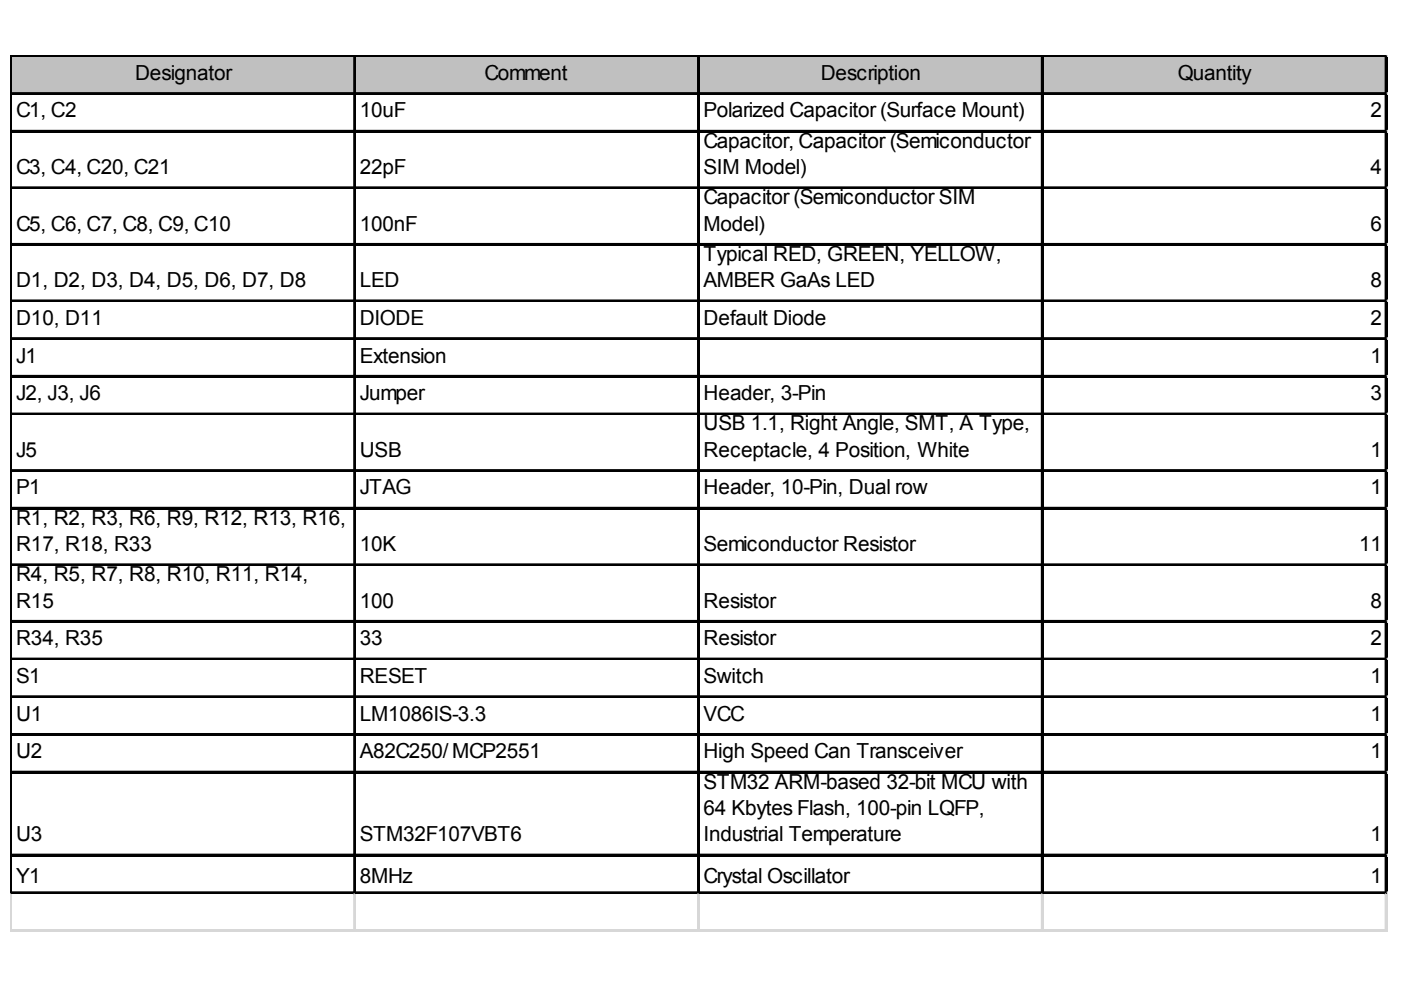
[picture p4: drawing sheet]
<svg xmlns="http://www.w3.org/2000/svg" width="297mm" height="210mm" viewBox="0 0 297 210" stroke-linecap="round" stroke-linejoin="round" font-family="sans-serif">
<defs><g id="words">
<g font-size="4.4">
<text x="28.6" y="16.9">Designator</text>
<text x="102.7" y="16.9">Comment</text>
<text x="174" y="16.9">Description</text>
<text x="249.7" y="16.9">Quantity</text>
<text x="3.4" y="24.9">C1, C2</text>
<text x="76.3" y="24.9">10uF</text>
<text x="149.2" y="24.9">Polarized Capacitor (Surface Mount)</text>
<text x="290.6" y="24.9">2</text>
<text x="149.2" y="31.3">Capacitor, Capacitor (Semiconductor</text>
<text x="3.4" y="36.9">C3, C4, C20, C21</text>
<text x="76.3" y="36.9">22pF</text>
<text x="149.2" y="36.9">SIM Model)</text>
<text x="290.6" y="36.9">4</text>
<text x="149.2" y="43.3">Capacitor (Semiconductor SIM</text>
<text x="3.4" y="48.9">C5, C6, C7, C8, C9, C10</text>
<text x="76.3" y="48.9">100nF</text>
<text x="149.2" y="48.9">Model)</text>
<text x="290.6" y="48.9">6</text>
<text x="149.2" y="55.3">Typical RED, GREEN, YELLOW,</text>
<text x="3.4" y="60.9">D1, D2, D3, D4, D5, D6, D7, D8</text>
<text x="76.3" y="60.9">LED</text>
<text x="149.2" y="60.9">AMBER GaAs LED</text>
<text x="290.6" y="60.9">8</text>
<text x="3.4" y="68.9">D10, D11</text>
<text x="76.3" y="68.9">DIODE</text>
<text x="149.2" y="68.9">Default Diode</text>
<text x="290.6" y="68.9">2</text>
<text x="3.4" y="76.9">J1</text>
<text x="76.3" y="76.9">Extension</text>
<text x="290.6" y="76.9">1</text>
<text x="3.4" y="84.9">J2, J3, J6</text>
<text x="76.3" y="84.9">Jumper</text>
<text x="149.2" y="84.9">Header, 3-Pin</text>
<text x="290.6" y="84.9">3</text>
<text x="149.2" y="91.3">USB 1.1, Right Angle, SMT, A Type,</text>
<text x="3.4" y="96.8">J5</text>
<text x="76.3" y="96.8">USB</text>
<text x="149.2" y="96.8">Receptacle, 4 Position, White</text>
<text x="290.6" y="96.8">1</text>
<text x="3.4" y="104.8">P1</text>
<text x="76.3" y="104.8">JTAG</text>
<text x="149.2" y="104.8">Header, 10-Pin, Dual row</text>
<text x="290.6" y="104.8">1</text>
<text x="3.4" y="111.2">R1, R2, R3, R6, R9, R12, R13, R16,</text>
<text x="3.4" y="116.8">R17, R18, R33</text>
<text x="76.3" y="116.8">10K</text>
<text x="149.2" y="116.8">Semiconductor Resistor</text>
<text x="288.2" y="116.8">11</text>
<text x="3.4" y="123.2">R4, R5, R7, R8, R10, R11, R14,</text>
<text x="3.4" y="128.8">R15</text>
<text x="76.3" y="128.8">100</text>
<text x="149.2" y="128.8">Resistor</text>
<text x="290.6" y="128.8">8</text>
<text x="3.4" y="136.8">R34, R35</text>
<text x="76.3" y="136.8">33</text>
<text x="149.2" y="136.8">Resistor</text>
<text x="290.6" y="136.8">2</text>
<text x="3.4" y="144.8">S1</text>
<text x="76.3" y="144.8">RESET</text>
<text x="149.2" y="144.8">Switch</text>
<text x="290.6" y="144.8">1</text>
<text x="3.4" y="152.8">U1</text>
<text x="76.3" y="152.8">LM1086IS-3.3</text>
<text x="149.2" y="152.8">VCC</text>
<text x="290.6" y="152.8">1</text>
<text x="3.4" y="160.8">U2</text>
<text x="76.3" y="160.8">A82C250/ MCP2551</text>
<text x="149.2" y="160.8">High Speed Can Transceiver</text>
<text x="290.6" y="160.8">1</text>
<text x="149.2" y="167.2">STM32 ARM-based 32-bit MCU with</text>
<text x="149.2" y="172.8">64 Kbytes Flash, 100-pin LQFP,</text>
<text x="3.4" y="178.4">U3</text>
<text x="76.3" y="178.4">STM32F107VBT6</text>
<text x="149.2" y="178.4">Industrial Temperature</text>
<text x="290.6" y="178.4">1</text>
<text x="3.4" y="187.2">Y1</text>
<text x="76.3" y="187.2">8MHz</text>
<text x="149.2" y="187.2">Crystal Oscillator</text>
<text x="290.6" y="187.2">1</text>
</g>
</g></defs>
<path d="M2.5 12.1h291.7v8h-291.7z" fill="#c0c0c0"/>
<g fill="none" stroke="#000" stroke-width=".4">
<path d="M2.2 11.7v177.9M2.4 11.7v177.9M2.6 11.7h291.6M2.6 11.9h291.6M2.6 19.7h291.6M2.6 19.9h291.6M75.1 12.1v177.5M75.3 12.1v177.5M148 12.1v177.5M148.2 12.1v177.5M220.9 12.1v177.5M221.1 12.1v177.5"/>
<path d="M293.8 12.1v177.5M294 12.1v177.5M2.6 27.7h291.6M2.6 27.9h291.6M2.6 39.7h291.6M2.6 39.9h291.6M2.6 51.7h291.6M2.6 51.9h291.6M2.6 63.7h291.6M2.6 63.9h291.6M2.6 71.7h291.6M2.6 71.9h291.6"/>
<path d="M2.6 79.7h291.6M2.6 79.9h291.6M2.6 87.7h291.6M2.6 87.9h291.6M2.6 99.7h291.6M2.6 99.9h291.6M2.6 107.7h291.6M2.6 107.9h291.6M2.6 119.6h291.6M2.6 119.8h291.6M2.6 131.6h291.6M2.6 131.8h291.6"/>
<path d="M2.6 139.6h291.6M2.6 139.8h291.6M2.6 147.6h291.6M2.6 147.8h291.6M2.6 155.6h291.6M2.6 155.8h291.6M2.6 163.6h291.6M2.6 163.8h291.6M2.6 181.2h291.6M2.6 181.4h291.6M2.6 189.2h291.6M2.6 189.4h291.6"/>
</g>
<path d="M294.2 11.7h.1M2.2 189.6v8M2.4 189.6v8M75.1 189.6v8M75.3 189.6v8M148 189.6v8M148.2 189.6v8M220.9 189.6v8M221.1 189.6v8M293.8 189.6v8M294 189.6v8" fill="none" stroke="#d0d7e5" stroke-width=".4"/>
<path d="M294.2 11.7v.4z" fill="#d0d7e5"/>
<path d="M294.2 19.7h.1" fill="none" stroke="#d0d7e5" stroke-width=".4"/>
<path d="M294.2 19.7v.4z" fill="#d0d7e5"/>
<path d="M294.2 27.7h.1" fill="none" stroke="#d0d7e5" stroke-width=".4"/>
<path d="M294.2 27.7v.4z" fill="#d0d7e5"/>
<path d="M294.2 39.7h.1" fill="none" stroke="#d0d7e5" stroke-width=".4"/>
<path d="M294.2 39.7v.4z" fill="#d0d7e5"/>
<path d="M294.2 51.7h.1" fill="none" stroke="#d0d7e5" stroke-width=".4"/>
<path d="M294.2 51.7v.4z" fill="#d0d7e5"/>
<path d="M294.2 63.7h.1" fill="none" stroke="#d0d7e5" stroke-width=".4"/>
<path d="M294.2 63.7v.4z" fill="#d0d7e5"/>
<path d="M294.2 71.7h.1" fill="none" stroke="#d0d7e5" stroke-width=".4"/>
<path d="M294.2 71.7v.4z" fill="#d0d7e5"/>
<path d="M294.2 79.7h.1" fill="none" stroke="#d0d7e5" stroke-width=".4"/>
<path d="M294.2 79.7v.4z" fill="#d0d7e5"/>
<path d="M294.2 87.7h.1" fill="none" stroke="#d0d7e5" stroke-width=".4"/>
<path d="M294.2 87.7v.4z" fill="#d0d7e5"/>
<path d="M294.2 99.7h.1" fill="none" stroke="#d0d7e5" stroke-width=".4"/>
<path d="M294.2 99.7v.4z" fill="#d0d7e5"/>
<path d="M294.2 107.7h.1" fill="none" stroke="#d0d7e5" stroke-width=".4"/>
<path d="M294.2 107.7v.4z" fill="#d0d7e5"/>
<path d="M294.2 119.6h.1" fill="none" stroke="#d0d7e5" stroke-width=".4"/>
<path d="M294.2 119.6v.4z" fill="#d0d7e5"/>
<path d="M294.2 131.6h.1" fill="none" stroke="#d0d7e5" stroke-width=".4"/>
<path d="M294.2 131.6v.4z" fill="#d0d7e5"/>
<path d="M294.2 139.6h.1" fill="none" stroke="#d0d7e5" stroke-width=".4"/>
<path d="M294.2 139.6v.4z" fill="#d0d7e5"/>
<path d="M294.2 147.6h.1" fill="none" stroke="#d0d7e5" stroke-width=".4"/>
<path d="M294.2 147.6v.4z" fill="#d0d7e5"/>
<path d="M294.2 155.6h.1" fill="none" stroke="#d0d7e5" stroke-width=".4"/>
<path d="M294.2 155.6v.4z" fill="#d0d7e5"/>
<path d="M294.2 163.6h.1" fill="none" stroke="#d0d7e5" stroke-width=".4"/>
<path d="M294.2 163.6v.4z" fill="#d0d7e5"/>
<path d="M294.2 181.2h.1" fill="none" stroke="#d0d7e5" stroke-width=".4"/>
<path d="M294.2 181.2v.4z" fill="#d0d7e5"/>
<path d="M294.2 189.2h.1" fill="none" stroke="#d0d7e5" stroke-width=".4"/>
<path d="M294.2 189.2v.4z" fill="#d0d7e5"/>
<path d="M2.2 197.2h292M2.2 197.4h292" fill="none" stroke="#d0d7e5" stroke-width=".4"/>
<use href="#words"/>
</svg>
